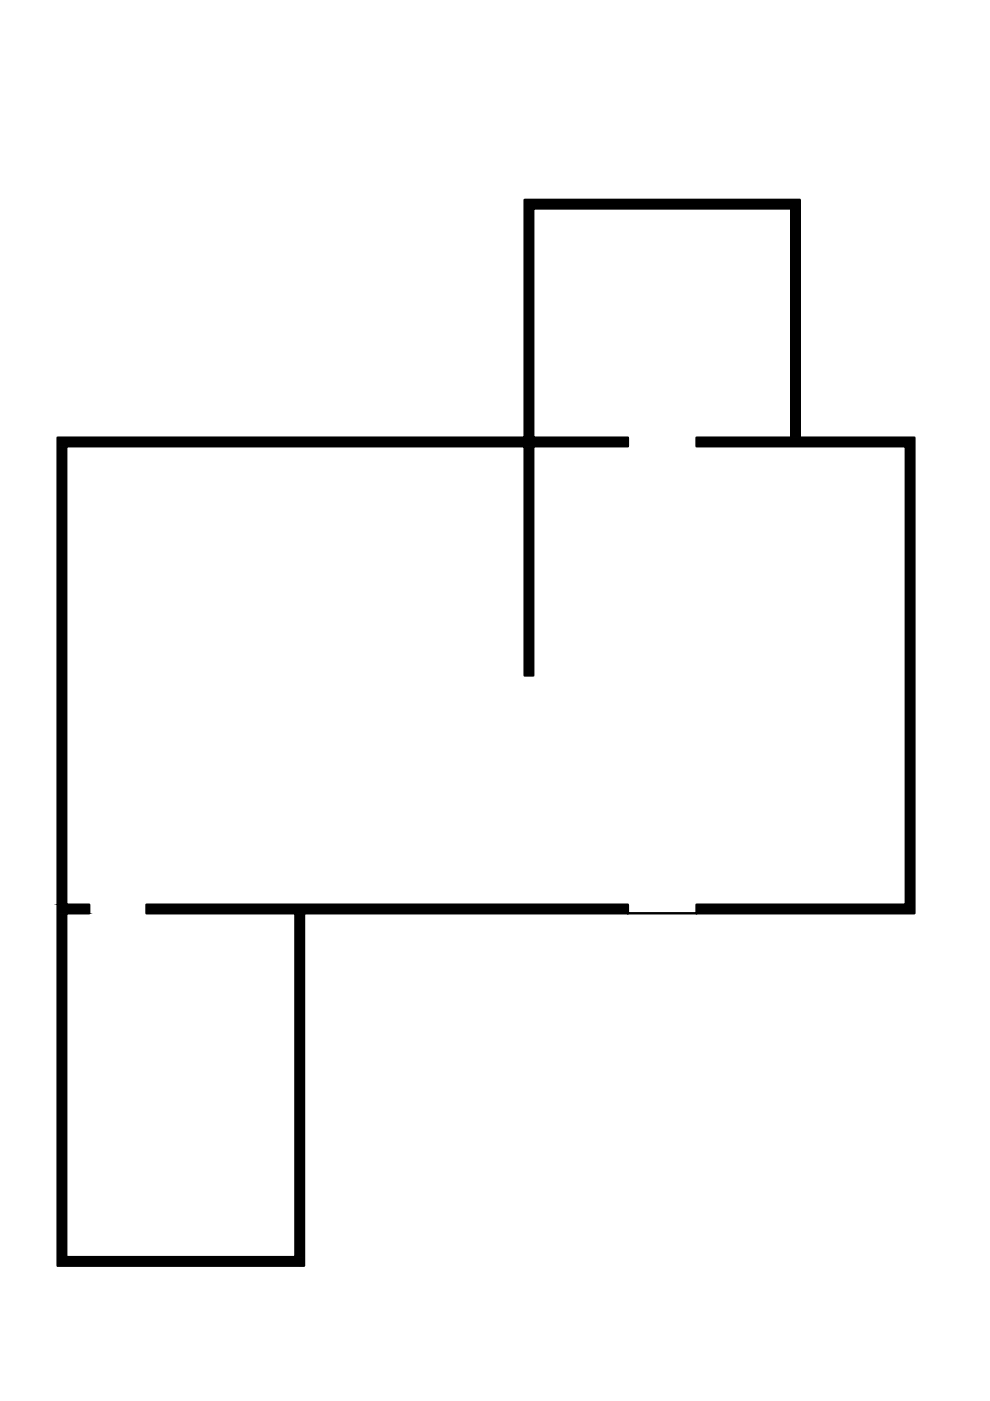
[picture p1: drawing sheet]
<svg xmlns="http://www.w3.org/2000/svg" width="210mm" height="297mm" viewBox="0 0 210 297" stroke-linecap="round" stroke-linejoin="round" font-family="sans-serif">
<!-- layer: 1 -->
<path d="M133.1 193.6h60.8v-100.8h-24.3v-50.4h-58.4v50.4h-99v175.6h52.3v-74.8h68.6v-1.8h-102v1.8h31.5v72.9h-48.6v-72.9h4.9v-1.8h-4.9v-97.2h97.2v48.6h1.9v-48.6h20v-1.8h-20v-48.6h54.7v48.6h-20.1v1.8h44.4v97.2h-44.4v1.8" fill="none" stroke="#000" stroke-width=".51"/>
<g fill="#000" stroke="#000" stroke-width=".21">
<path d="M111.2 44.2l1.9 48.6v-48.6zM111.2 44.2l1.9 48.6h-1.9z"/>
<path d="M111.2 42.4l58.4 1.8v-1.8zM111.2 42.4l58.4 1.8h-58.4z"/>
<path d="M167.8 44.2l1.8 48.6v-48.6zM167.8 44.2l1.8 48.6h-1.8z"/>
<path d="M12.2 94.6l1.8 97.2v-97.2zM12.2 94.6l1.8 97.2h-1.8z"/>
<path d="M111.2 94.6l1.9 48.6v-48.6zM111.2 94.6l1.9 48.6h-1.9z"/>
<path d="M12.2 92.8l120.9 1.8v-1.8zM12.2 92.8l120.9 1.8h-120.9z"/>
<path d="M147.7 92.8l46.2 1.8v-1.8zM147.7 92.8l46.2 1.8h-46.2z"/>
<path d="M192.1 94.6l1.8 97.2v-97.2zM192.1 94.6l1.8 97.2h-1.8z"/>
<path d="M12.2 193.6l1.8 72.9v-72.9zM12.2 193.6l1.8 72.9h-1.8z"/>
<path d="M12.2 191.8l6.7 1.8v-1.8zM12.2 191.8l6.7 1.8h-6.7z"/>
<path d="M62.6 193.6l1.9 72.9v-72.9zM62.6 193.6l1.9 72.9h-1.9z"/>
<path d="M31.1 191.8l102 1.8v-1.8zM31.1 191.8l102 1.8h-102z"/>
<path d="M147.7 191.8l46.2 1.8v-1.8zM147.7 191.8l46.2 1.8h-46.2z"/>
<path d="M12.2 266.5l52.3 1.9v-1.9zM12.2 266.5l52.3 1.9h-52.3z"/>
</g>
</svg>
